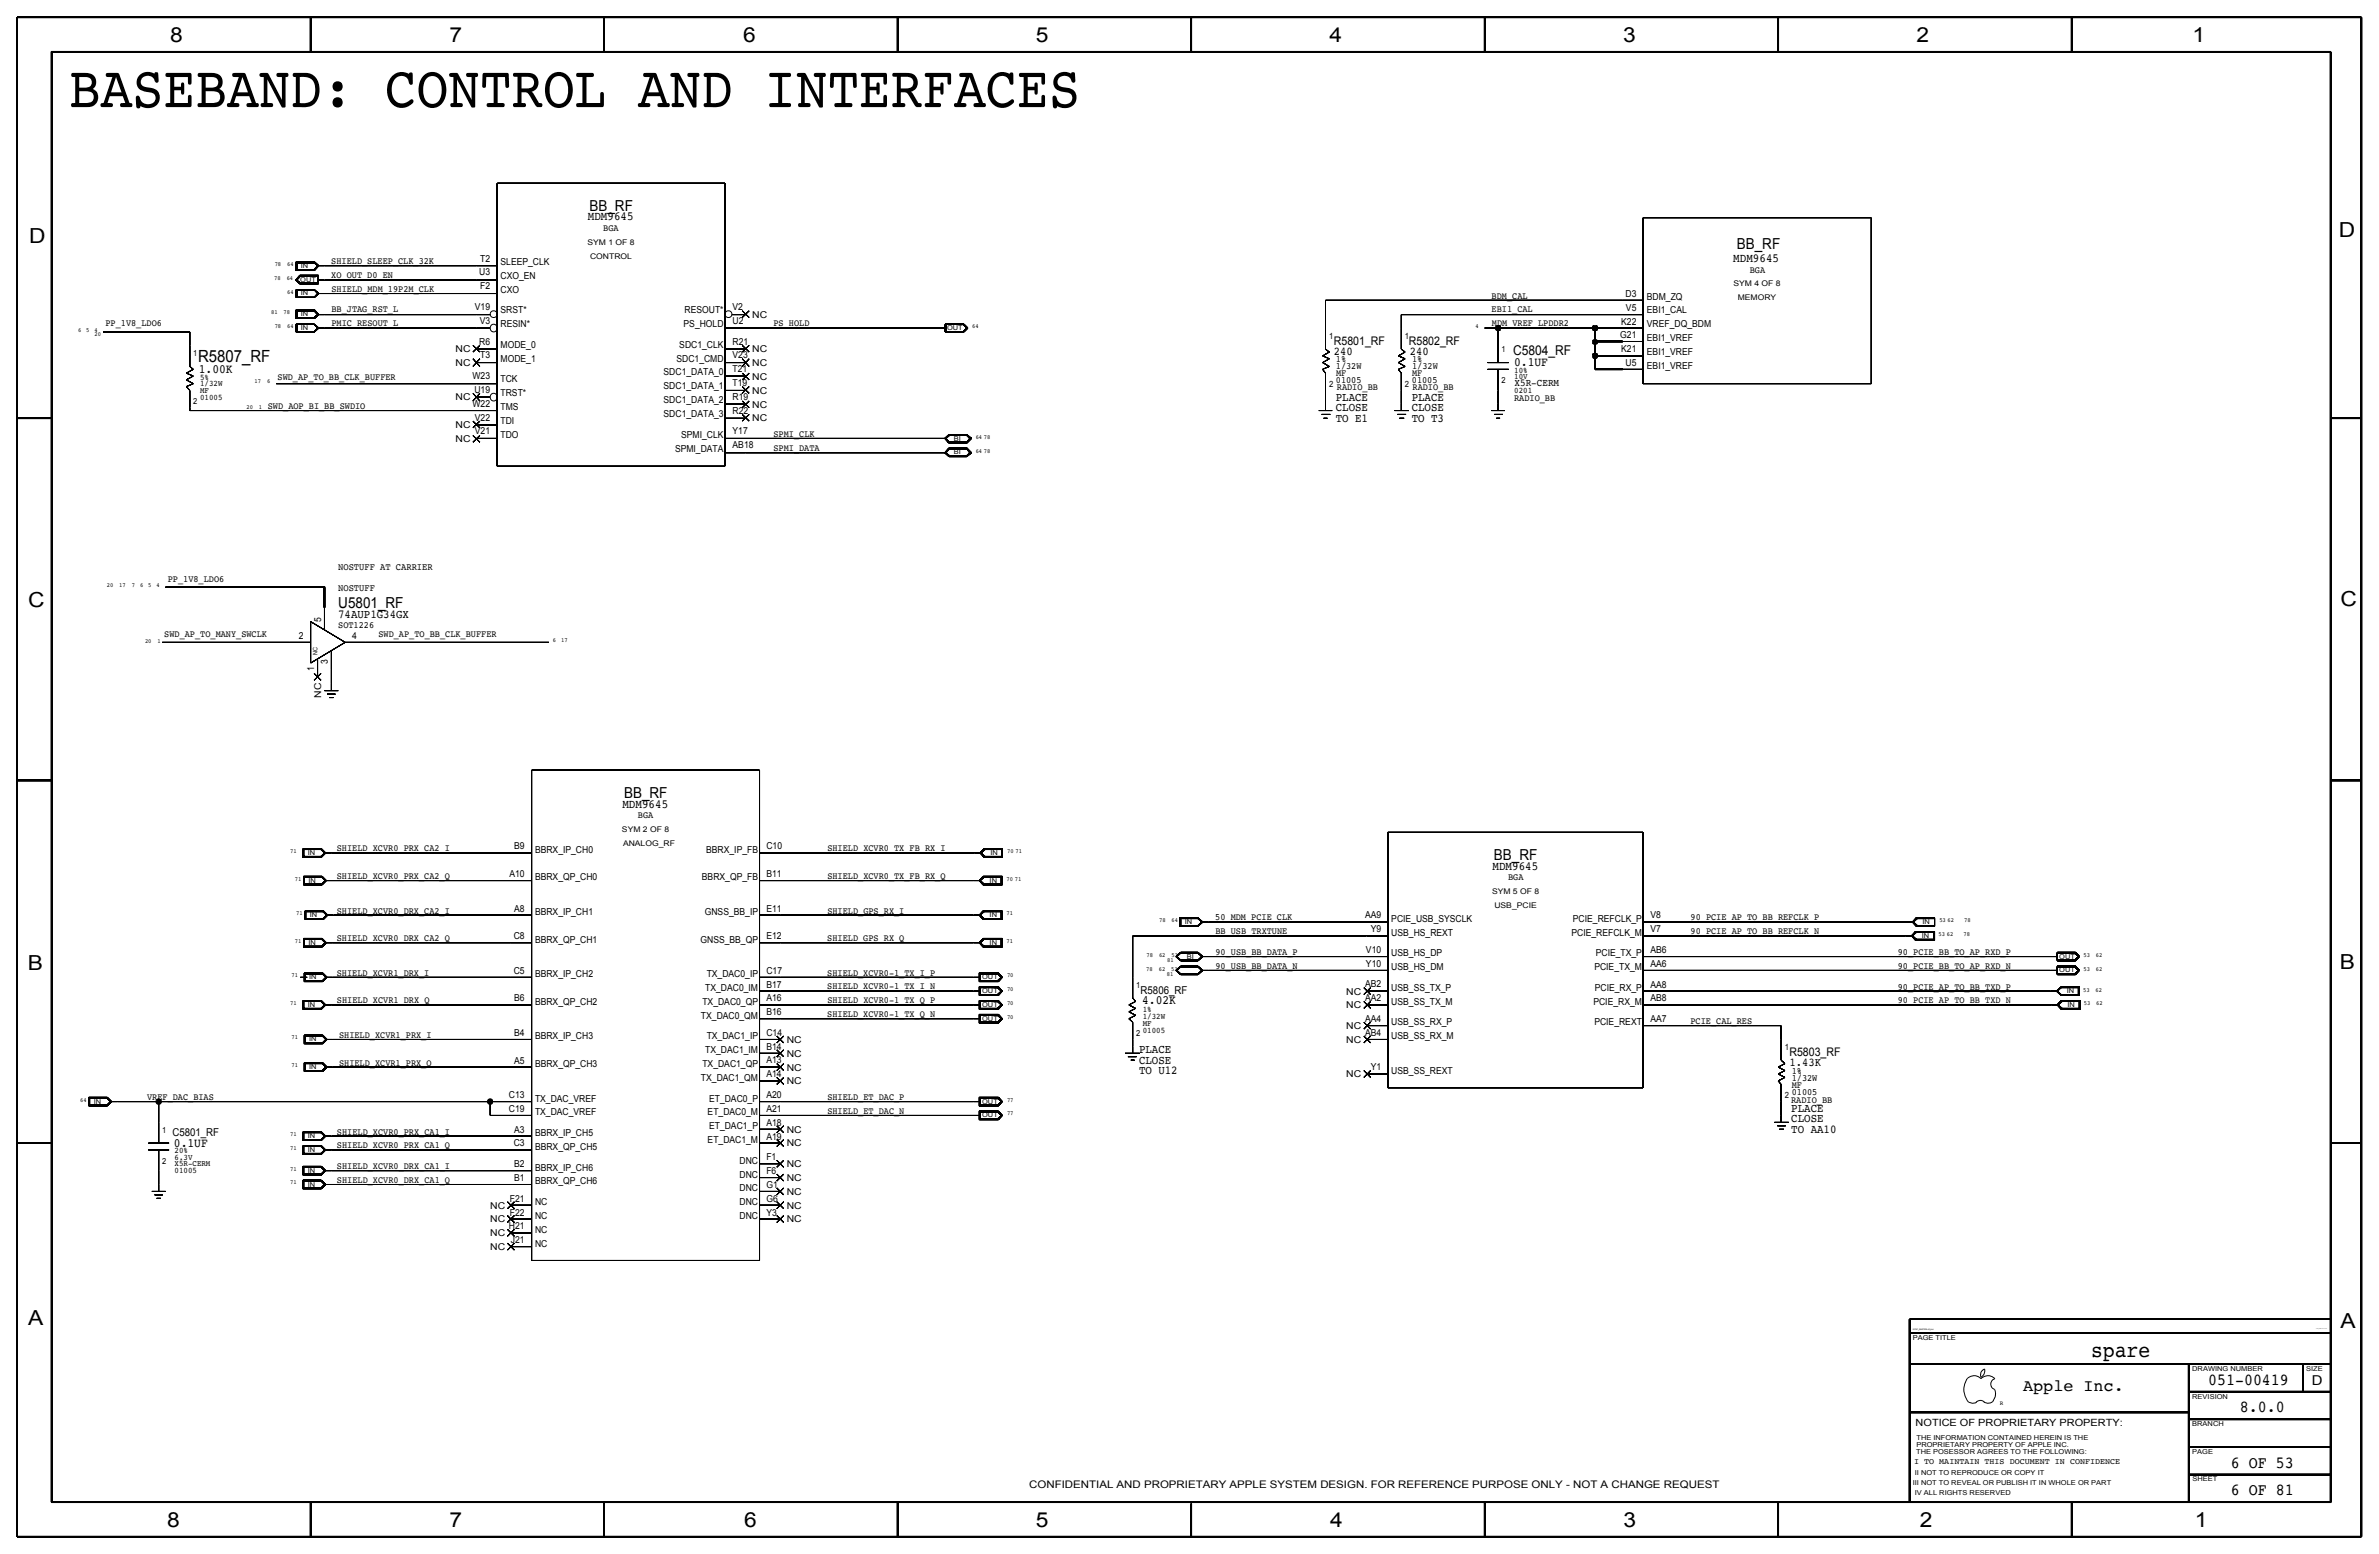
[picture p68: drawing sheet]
<svg xmlns="http://www.w3.org/2000/svg" width="875mm" height="572mm" viewBox="0 0 875 572" stroke-linecap="round" stroke-linejoin="round" font-family="sans-serif">
<defs><g id="words">
<text font-size="21.7" x="25.3" y="39.4">BASEBAND: CONTROL AND INTERFACES</text>
<text font-size="8.1" x="769.2" y="499.1">spare</text>
<g font-size="7.6">
<text x="62.5" y="15.5">8</text>
<text x="165.4" y="15.5">7</text>
<text x="273.3" y="15.5">6</text>
<text x="381" y="15.5">5</text>
<text x="489" y="15.5">4</text>
<text x="597" y="15.5">3</text>
<text x="704.9" y="15.5">2</text>
<text x="806.5" y="15.5">1</text>
<text x="10.7" y="89.5">D</text>
<text x="860.3" y="87.2">D</text>
<text x="10.4" y="223.3">C</text>
<text x="860.8" y="222.8">C</text>
<text x="10.2" y="356.7">B</text>
<text x="860.6" y="356.4">B</text>
<text x="10.4" y="487.5">A</text>
<text x="860.8" y="488.2">A</text>
<text x="61.5" y="561.7">8</text>
<text x="165.4" y="561.7">7</text>
<text x="273.8" y="561.6">6</text>
<text x="381" y="561.7">5</text>
<text x="489.2" y="561.7">4</text>
<text x="597.1" y="561.6">3</text>
<text x="706.2" y="561.7">2</text>
<text x="807.3" y="561.7">1</text>
</g>
<g font-size="6.2">
<text x="72.9" y="133">R5807_RF</text>
<text x="812.2" y="509.3">051-00419</text>
<text x="744.2" y="511.5">Apple Inc.</text>
<text x="823.9" y="519.4">8.0.0</text>
<text x="820.6" y="539.7">6 OF 53</text>
<text x="820.6" y="549.9">6 OF 81</text>
</g>
<g font-size="5.6">
<text x="216.8" y="77.5">BB_RF</text>
<text x="638.8" y="91.4">BB_RF</text>
<text x="124.4" y="223.5">U5801_RF</text>
<text x="229.5" y="293.4">BB_RF</text>
<text x="549.5" y="316.3">BB_RF</text>
</g>
<g font-size="5">
<text x="556.5" y="130.7">C5804_RF</text>
<text x="850.3" y="509.3">D</text>
</g>
<g font-size="4.7">
<text x="73.1" y="137">1.00K</text>
<text x="556.9" y="134.7">0.1UF</text>
<text x="420.1" y="369.4">4.02K</text>
<text x="64" y="421.7">0.1UF</text>
</g>
<g font-size="4.5">
<text x="216.2" y="81">MDM9645</text>
<text x="637.5" y="96.4">MDM9645</text>
<text x="228.9" y="297.1">MDM9645</text>
<text x="549" y="320">MDM9645</text>
</g>
<g font-size="4.4">
<text x="490.6" y="126.7">R5801_RF</text>
<text x="490.6" y="130.7">240</text>
<text x="518.2" y="126.7">R5802_RF</text>
<text x="518.6" y="130.7">240</text>
<text x="491.3" y="147.4">PLACE</text>
<text x="519.2" y="147.4">PLACE</text>
<text x="491.3" y="151.2">CLOSE</text>
<text x="491.3" y="155.1">TO E1</text>
<text x="519.2" y="151.2">CLOSE</text>
<text x="519.2" y="155.1">TO T3</text>
<text x="124.4" y="227.4">74AUP1G34GX</text>
<text x="418.9" y="387.4">PLACE</text>
<text x="658.2" y="388.4">R5803_RF</text>
<text x="418.9" y="391.2">CLOSE</text>
<text x="418.9" y="395">TO U12</text>
<text x="658.2" y="392.2">1.43K</text>
<text x="658.9" y="409">PLACE</text>
<text x="658.9" y="412.8">CLOSE</text>
<text x="658.9" y="416.6">TO AA10</text>
</g>
<g font-size="4">
<text x="419.5" y="365.4">R5806_RF</text>
<text x="63.4" y="417.8">C5801_RF</text>
</g>
<g font-size="3.8">
<text x="557.1" y="142">X5R-CERM</text>
<text x="378.5" y="547.4">CONFIDENTIAL AND PROPRIETARY APPLE SYSTEM DESIGN. FOR REFERENCE PURPOSE ONLY - NOT A CHANGE REQUEST</text>
</g>
<text font-size="3.7" x="704.6" y="524.5">NOTICE OF PROPRIETARY PROPERTY:</text>
<g font-size="3.6">
<text x="124.4" y="209.5">NOSTUFF AT CARRIER</text>
<text x="124.4" y="217.2">NOSTUFF</text>
</g>
<g font-size="3.5">
<text x="221.9" y="85.1">BGA</text>
<text x="121.9" y="97.1">SHIELD_SLEEP_CLK_32K</text>
<text x="176.3" y="101.3">U3</text>
<text x="176.6" y="96.2">T2</text>
<text x="184.1" y="97.4">SLEEP_CLK</text>
<text x="643.6" y="100.3">BGA</text>
<text x="121.9" y="102.2">XO_OUT_D0_EN</text>
<text x="121.9" y="107.3">SHIELD_MDM_19P2M_CLK</text>
<text x="176.6" y="106.4">F2</text>
<text x="184.1" y="102.5">CXO_EN</text>
<text x="184.1" y="107.6">CXO</text>
<text x="174.7" y="114">V19</text>
<text x="269.5" y="114">V2</text>
<text x="548.6" y="109.8">BDM_CAL</text>
<text x="597.9" y="109.2">D3</text>
<text x="605.8" y="110.2">BDM_ZQ</text>
<text x="38.8" y="120">PP_1V8_LDO6</text>
<text x="121.9" y="120">PMIC_RESOUT_L</text>
<text x="121.9" y="114.9">BB_JTAG_RST_L</text>
<text x="176.4" y="119.1">V3</text>
<text x="184.1" y="115.2">SRST*</text>
<text x="251.8" y="115.2">RESOUT*</text>
<text x="269.5" y="119.1">U2</text>
<text x="276.7" y="117">NC</text>
<text x="284.5" y="120">PS_HOLD</text>
<text x="548.6" y="114.9">EBI1_CAL</text>
<text x="548.7" y="120">MDM_VREF_LPDDR2</text>
<text x="596.3" y="119.4">K22</text>
<text x="598.1" y="114.3">V5</text>
<text x="605.8" y="115.3">EBI1_CAL</text>
<text x="184.1" y="120.3">RESIN*</text>
<text x="251.4" y="120.3">PS_HOLD</text>
<text x="596" y="124.5">G21</text>
<text x="605.8" y="120.4">VREF_DQ_BDM</text>
<text x="605.8" y="125.4">EBI1_VREF</text>
<text x="167.6" y="129.5">NC</text>
<text x="176.3" y="126.7">R6</text>
<text x="176.6" y="131.8">T3</text>
<text x="184.1" y="127.9">MODE_0</text>
<text x="249.9" y="127.9">SDC1_CLK</text>
<text x="269.5" y="131.8">V23</text>
<text x="269.5" y="126.7">R21</text>
<text x="276.7" y="129.5">NC</text>
<text x="596.3" y="129.6">K21</text>
<text x="605.8" y="130.5">EBI1_VREF</text>
<text x="167.6" y="134.7">NC</text>
<text x="184.1" y="133">MODE_1</text>
<text x="248.8" y="133">SDC1_CMD</text>
<text x="269.5" y="136.9">T21</text>
<text x="276.7" y="134.7">NC</text>
<text x="491.4" y="135.7">1/32W</text>
<text x="491.4" y="133.1">1%</text>
<text x="519.4" y="133.2">1%</text>
<text x="519.4" y="135.7">1/32W</text>
<text x="597.9" y="134.6">U5</text>
<text x="605.8" y="135.6">EBI1_VREF</text>
<text x="102.1" y="139.7">SWD_AP_TO_BB_CLK_BUFFER</text>
<text x="173.8" y="139.4">W23</text>
<text x="184.1" y="140.6">TCK</text>
<text x="244.1" y="138.1">SDC1_DATA_0</text>
<text x="244.1" y="143.2">SDC1_DATA_1</text>
<text x="269.5" y="141.9">T19</text>
<text x="276.7" y="139.6">NC</text>
<text x="491.4" y="140.7">01005</text>
<text x="491.5" y="138.3">MF</text>
<text x="491.7" y="143.4">RADIO_BB</text>
<text x="519.3" y="140.8">01005</text>
<text x="519.4" y="138.3">MF</text>
<text x="519.6" y="143.4">RADIO_BB</text>
<text x="167.6" y="147.2">NC</text>
<text x="173.8" y="149.6">W22</text>
<text x="174.5" y="144.5">U19</text>
<text x="184.1" y="145.7">TRST*</text>
<text x="244.1" y="148.3">SDC1_DATA_2</text>
<text x="269.5" y="147">R19</text>
<text x="276.7" y="144.8">NC</text>
<text x="276.7" y="150">NC</text>
<text x="556.9" y="147.3">RADIO_BB</text>
<text x="98.5" y="150.5">SWD_AOP_BI_BB_SWDIO</text>
<text x="174.7" y="154.7">V22</text>
<text x="184.1" y="155.9">TDI</text>
<text x="184.1" y="150.8">TMS</text>
<text x="244.1" y="153.3">SDC1_DATA_3</text>
<text x="269.5" y="152.1">R22</text>
<text x="276.7" y="154.9">NC</text>
<text x="167.6" y="157.3">NC</text>
<text x="174.7" y="159.7">V21</text>
<text x="184.1" y="161">TDO</text>
<text x="250.6" y="161">SPMI_CLK</text>
<text x="269.5" y="159.7">Y17</text>
<text x="284.5" y="160.6">SPMI_CLK</text>
<text x="167.6" y="162.5">NC</text>
<text x="248.3" y="166.1">SPMI_DATA</text>
<text x="269.5" y="164.8">AB18</text>
<text x="284.5" y="165.7">SPMI_DATA</text>
<text x="61.7" y="213.9">PP_1V8_LDO6</text>
<text x="118.1" y="228.6" transform="rotate(-90 118.1 228.6)">5</text>
<text x="124.4" y="231">SOT1226</text>
<text x="60.4" y="234.3">SWD_AP_TO_MANY_SWCLK</text>
<text x="110" y="234.8">2</text>
<text x="129.5" y="234.8">4</text>
<text x="139.2" y="234.3">SWD_AP_TO_BB_CLK_BUFFER</text>
<text x="120.6" y="244.3" transform="rotate(-90 120.6 244.3)">3</text>
<text x="115.6" y="246.9" transform="rotate(-90 115.6 246.9)">1</text>
<text x="118.1" y="256.6" transform="rotate(-90 118.1 256.6)">NC</text>
<text x="234.6" y="300.9">BGA</text>
<text x="123.9" y="313.1">SHIELD_XCVR0_PRX_CA2_I</text>
<text x="189.1" y="312.4">B9</text>
<text x="196.8" y="313.6">BBRX_IP_CH0</text>
<text x="259.8" y="313.6">BBRX_IP_FB</text>
<text x="281.9" y="312.4">C10</text>
<text x="304.3" y="313.1">SHIELD_XCVR0_TX_FB_RX_I</text>
<text x="123.9" y="323.3">SHIELD_XCVR0_PRX_CA2_Q</text>
<text x="187.4" y="322.5">A10</text>
<text x="196.8" y="323.8">BBRX_QP_CH0</text>
<text x="258.2" y="323.8">BBRX_QP_FB</text>
<text x="281.9" y="322.5">B11</text>
<text x="304.3" y="323.3">SHIELD_XCVR0_TX_FB_RX_Q</text>
<text x="554.7" y="323.8">BGA</text>
<text x="123.9" y="336">SHIELD_XCVR0_DRX_CA2_I</text>
<text x="189.1" y="335.2">A8</text>
<text x="281.9" y="335.2">E11</text>
<text x="304.3" y="336">SHIELD_GPS_RX_I</text>
<text x="196.8" y="336.5">BBRX_IP_CH1</text>
<text x="259.2" y="336.5">GNSS_BB_IP</text>
<text x="447" y="338.5">50_MDM_PCIE_CLK</text>
<text x="502.1" y="337.8">AA9</text>
<text x="511.7" y="339">PCIE_USB_SYSCLK</text>
<text x="578.5" y="339">PCIE_REFCLK_P</text>
<text x="607.1" y="337.8">V8</text>
<text x="621.8" y="338.5">90_PCIE_AP_TO_BB_REFCLK_P</text>
<text x="123.9" y="346.1">SHIELD_XCVR0_DRX_CA2_Q</text>
<text x="189" y="345.4">C8</text>
<text x="196.8" y="346.7">BBRX_QP_CH1</text>
<text x="257.7" y="346.6">GNSS_BB_QP</text>
<text x="281.9" y="345.4">E12</text>
<text x="304.3" y="346.1">SHIELD_GPS_RX_Q</text>
<text x="447.1" y="343.6">BB_USB_TRXTUNE</text>
<text x="504.2" y="342.8">Y9</text>
<text x="511.7" y="344.1">USB_HS_REXT</text>
<text x="578" y="344.1">PCIE_REFCLK_M</text>
<text x="607.1" y="342.9">V7</text>
<text x="621.8" y="343.6">90_PCIE_AP_TO_BB_REFCLK_N</text>
<text x="447.1" y="351.2">90_USB_BB_DATA_P</text>
<text x="502.4" y="350.5">V10</text>
<text x="511.7" y="351.7">USB_HS_DP</text>
<text x="587" y="351.7">PCIE_TX_P</text>
<text x="607.1" y="350.5">AB6</text>
<text x="698" y="351.2">90_PCIE_BB_TO_AP_RXD_P</text>
<text x="123.9" y="358.8">SHIELD_XCVR1_DRX_I</text>
<text x="189" y="358.1">C5</text>
<text x="196.8" y="359.4">BBRX_IP_CH2</text>
<text x="259.9" y="359.4">TX_DAC0_IP</text>
<text x="281.9" y="358.1">C17</text>
<text x="304.3" y="358.8">SHIELD_XCVR0-1_TX_I_P</text>
<text x="447.1" y="356.3">90_USB_BB_DATA_N</text>
<text x="502.4" y="355.5">Y10</text>
<text x="511.7" y="356.8">USB_HS_DM</text>
<text x="586.4" y="356.8">PCIE_TX_M</text>
<text x="607.1" y="355.5">AA6</text>
<text x="698" y="356.3">90_PCIE_BB_TO_AP_RXD_N</text>
<text x="259.4" y="364.5">TX_DAC0_IM</text>
<text x="281.9" y="363.2">B17</text>
<text x="304.3" y="363.9">SHIELD_XCVR0-1_TX_I_N</text>
<text x="495.1" y="365.8">NC</text>
<text x="502.1" y="363.2">AB2</text>
<text x="511.7" y="364.4">USB_SS_TX_P</text>
<text x="586.6" y="364.4">PCIE_RX_P</text>
<text x="607.1" y="363.2">AA8</text>
<text x="698" y="363.9">90_PCIE_AP_TO_BB_TXD_P</text>
<text x="124" y="369">SHIELD_XCVR1_DRX_Q</text>
<text x="189.1" y="368.3">B6</text>
<text x="196.8" y="369.5">BBRX_QP_CH2</text>
<text x="258.4" y="369.5">TX_DAC0_QP</text>
<text x="281.9" y="368.2">A16</text>
<text x="304.3" y="369">SHIELD_XCVR0-1_TX_Q_P</text>
<text x="495.1" y="370.8">NC</text>
<text x="502.1" y="368.2">AA2</text>
<text x="511.7" y="369.5">USB_SS_TX_M</text>
<text x="586.1" y="369.5">PCIE_RX_M</text>
<text x="607.1" y="368.3">AB8</text>
<text x="698" y="369">90_PCIE_AP_TO_BB_TXD_N</text>
<text x="257.8" y="374.6">TX_DAC0_QM</text>
<text x="281.9" y="373.3">B16</text>
<text x="304.3" y="374.1">SHIELD_XCVR0-1_TX_Q_N</text>
<text x="502.1" y="375.9">AA4</text>
<text x="511.7" y="377.1">USB_SS_RX_P</text>
<text x="586.4" y="377.1">PCIE_REXT</text>
<text x="607.1" y="375.9">AA7</text>
<text x="621.8" y="376.6">PCIE_CAL_RES</text>
<text x="124.7" y="381.7">SHIELD_XCVR1_PRX_I</text>
<text x="189.1" y="381">B4</text>
<text x="196.8" y="382.2">BBRX_IP_CH3</text>
<text x="259.9" y="382.2">TX_DAC1_IP</text>
<text x="281.9" y="380.9">C14</text>
<text x="289.4" y="383.5">NC</text>
<text x="495.1" y="383.5">NC</text>
<text x="495.1" y="378.4">NC</text>
<text x="502.1" y="380.9">AB4</text>
<text x="511.7" y="382.2">USB_SS_RX_M</text>
<text x="259.4" y="387.3">TX_DAC1_IM</text>
<text x="281.9" y="386">B14</text>
<text x="289.4" y="388.6">NC</text>
<text x="124.7" y="391.8">SHIELD_XCVR1_PRX_Q</text>
<text x="189.1" y="391.1">A5</text>
<text x="196.8" y="392.4">BBRX_QP_CH3</text>
<text x="258.4" y="392.4">TX_DAC1_QP</text>
<text x="281.9" y="391.1">A13</text>
<text x="289.4" y="393.7">NC</text>
<text x="504.2" y="393.4">Y1</text>
<text x="511.7" y="394.9">USB_SS_REXT</text>
<text x="659" y="394.9">1%</text>
<text x="257.8" y="397.5">TX_DAC1_QM</text>
<text x="281.9" y="396.2">A14</text>
<text x="289.4" y="398.8">NC</text>
<text x="495.1" y="396.2">NC</text>
<text x="659" y="397.4">1/32W</text>
<text x="659" y="400">MF</text>
<text x="54.1" y="404.6">VREF_DAC_BIAS</text>
<text x="187.2" y="403.8">C13</text>
<text x="196.8" y="405.1">TX_DAC_VREF</text>
<text x="260.8" y="405.1">ET_DAC0_P</text>
<text x="281.9" y="403.8">A20</text>
<text x="304.3" y="404.6">SHIELD_ET_DAC_P</text>
<text x="658.8" y="405.6">RADIO_BB</text>
<text x="659" y="402.5">01005</text>
<text x="187.2" y="408.9">C19</text>
<text x="196.8" y="410.2">TX_DAC_VREF</text>
<text x="260.3" y="410.2">ET_DAC0_M</text>
<text x="281.9" y="414">A18</text>
<text x="281.9" y="408.9">A21</text>
<text x="304.3" y="409.6">SHIELD_ET_DAC_N</text>
<text x="124" y="417.3">SHIELD_XCVR0_PRX_CA1_I</text>
<text x="189.1" y="416.5">A3</text>
<text x="196.8" y="417.8">BBRX_IP_CH5</text>
<text x="260.8" y="415.3">ET_DAC1_P</text>
<text x="281.9" y="419.1">A19</text>
<text x="289.4" y="416.6">NC</text>
<text x="124" y="422.3">SHIELD_XCVR0_PRX_CA1_Q</text>
<text x="189" y="421.6">C3</text>
<text x="196.8" y="422.9">BBRX_QP_CH5</text>
<text x="260.3" y="420.3">ET_DAC1_M</text>
<text x="289.4" y="421.6">NC</text>
<text x="124" y="430">SHIELD_XCVR0_DRX_CA1_I</text>
<text x="189.1" y="429.2">B2</text>
<text x="196.8" y="430.5">BBRX_IP_CH6</text>
<text x="272" y="428">DNC</text>
<text x="281.9" y="431.8">F6</text>
<text x="281.9" y="426.7">F1</text>
<text x="289.4" y="429.2">NC</text>
<text x="124" y="435">SHIELD_XCVR0_DRX_CA1_Q</text>
<text x="189.1" y="434.3">B1</text>
<text x="196.8" y="435.6">BBRX_QP_CH6</text>
<text x="272" y="433.1">DNC</text>
<text x="281.9" y="436.9">G1</text>
<text x="289.4" y="434.3">NC</text>
<text x="187.6" y="441.9">F21</text>
<text x="196.8" y="443.2">NC</text>
<text x="272" y="438.1">DNC</text>
<text x="272" y="443.2">DNC</text>
<text x="281.9" y="441.9">G6</text>
<text x="289.4" y="439.4">NC</text>
<text x="180.3" y="444.5">NC</text>
<text x="180.3" y="449.6">NC</text>
<text x="187.6" y="447">F22</text>
<text x="196.8" y="448.3">NC</text>
<text x="272" y="448.3">DNC</text>
<text x="281.9" y="447">Y3</text>
<text x="289.4" y="444.5">NC</text>
<text x="289.4" y="449.6">NC</text>
<text x="180.3" y="454.6">NC</text>
<text x="187.2" y="452.1">H21</text>
<text x="196.8" y="453.4">NC</text>
<text x="180.3" y="459.7">NC</text>
<text x="187.9" y="457.2">J21</text>
<text x="196.8" y="458.5">NC</text>
</g>
<g font-size="3.2">
<text x="488.9" y="124.6">1</text>
<text x="516.8" y="124.6">1</text>
<text x="488.9" y="142.4">2</text>
<text x="516.8" y="142.4">2</text>
<text x="656.5" y="386.1">1</text>
<text x="656.5" y="403.9">2</text>
</g>
<g font-size="3.1">
<text x="71.1" y="130.8">1</text>
<text x="552.3" y="129.4">1</text>
<text x="557" y="137.2">10%</text>
<text x="73.6" y="139.6">5%</text>
<text x="73.6" y="142.1">1/32W</text>
<text x="552.3" y="140.9">2</text>
<text x="557" y="139.5">10V</text>
<text x="71.1" y="148.6">2</text>
<text x="73.6" y="144.6">MF</text>
<text x="73.6" y="147.2">01005</text>
<text x="557" y="144.6">0201</text>
<text x="417.9" y="363.2">1</text>
<text x="420.4" y="372.1">1%</text>
<text x="420.4" y="377.2">MF</text>
<text x="420.4" y="374.7">1/32W</text>
<text x="417.9" y="381">2</text>
<text x="420.4" y="379.7">01005</text>
<text x="59.6" y="416.5">1</text>
<text x="64.2" y="424.2">20%</text>
<text x="59.6" y="428">2</text>
<text x="64.2" y="429">X5R-CERM</text>
<text x="64.2" y="431.5">01005</text>
<text x="64.2" y="426.5">6.3V</text>
<text x="704.1" y="538.5">I TO MAINTAIN THIS DOCUMENT IN CONFIDENCE</text>
</g>
<g font-size="2.9">
<text x="216.1" y="90.1">SYM 1 OF 8</text>
<text x="217" y="95.2">CONTROL</text>
<text x="637.6" y="105.3">SYM 4 OF 8</text>
<text x="639.2" y="110.4">MEMORY</text>
<text x="228.8" y="306.1">SYM 2 OF 8</text>
<text x="229.2" y="311.1">ANALOG_RF</text>
<text x="548.8" y="328.9">SYM 5 OF 8</text>
<text x="549.7" y="334">USB_PCIE</text>
</g>
<g font-size="2.5">
<text x="110.7" y="98.6">IN</text>
<text x="110.4" y="103.6">OUT</text>
<text x="110.7" y="108.6">IN</text>
<text x="110.7" y="116.4">IN</text>
<text x="110.7" y="121.4">IN</text>
<text x="348.3" y="121.4">OUT</text>
<text x="350.8" y="162.1">BI</text>
<text x="350.8" y="167.1">BI</text>
<text x="113.2" y="314.6">IN</text>
<text x="364.3" y="314.6">IN</text>
<text x="113.5" y="324.6">IN</text>
<text x="364" y="324.6">IN</text>
<text x="114" y="337.3">IN</text>
<text x="364" y="337.3">IN</text>
<text x="435.7" y="339.9">IN</text>
<text x="707.1" y="339.9">IN</text>
<text x="113.5" y="347.5">IN</text>
<text x="364" y="347.5">IN</text>
<text x="706.8" y="344.9">IN</text>
<text x="436.6" y="352.5">BI</text>
<text x="757.4" y="352.5">OUT</text>
<text x="757.4" y="357.6">OUT</text>
<text x="113.7" y="360.2">IN</text>
<text x="361.2" y="360.2">OUT</text>
<text x="361.2" y="365.2">OUT</text>
<text x="760.2" y="365.2">IN</text>
<text x="113.2" y="370.3">IN</text>
<text x="361.2" y="370.3">OUT</text>
<text x="760.4" y="370.3">IN</text>
<text x="361.2" y="375.4">OUT</text>
<text x="113.7" y="383">IN</text>
<text x="113.7" y="393.2">IN</text>
<text x="34.5" y="405.9">IN</text>
<text x="361.2" y="405.9">OUT</text>
<text x="361.2" y="411">OUT</text>
<text x="113.2" y="418.6">IN</text>
<text x="113.2" y="423.7">IN</text>
<text x="113.2" y="431.3">IN</text>
<text x="113.2" y="436.4">IN</text>
<text x="703.5" y="492.8">PAGE TITLE</text>
<text x="806.3" y="504.2">DRAWING NUMBER</text>
<text x="848.2" y="504.2">SIZE</text>
<text x="806.3" y="514.4">REVISION</text>
<text x="806.3" y="524.5">BRANCH</text>
<text x="704.9" y="532.1">PROPRIETARY PROPERTY OF APPLE INC.</text>
<text x="704.9" y="529.6">THE INFORMATION CONTAINED HEREIN IS THE</text>
<text x="704.8" y="534.7">THE POSESSOR AGREES TO THE FOLLOWING:</text>
<text x="806.3" y="534.7">PAGE</text>
<text x="704.3" y="542.3">II NOT TO REPRODUCE OR COPY IT</text>
<text x="806.4" y="544.8">SHEET</text>
<text x="703.5" y="546.1">III NOT TO REVEAL OR PUBLISH IT IN WHOLE OR PART</text>
<text x="704.3" y="549.9">IV ALL RIGHTS RESERVED</text>
</g>
<g font-size="2.3">
<text x="101" y="97.8">78</text>
<text x="105.6" y="97.8">64</text>
<text x="100.9" y="102.9">78</text>
<text x="105.5" y="102.9">64</text>
<text x="105.6" y="108">64</text>
<text x="99.8" y="115.5">81</text>
<text x="104.3" y="115.5">78</text>
<text x="28.7" y="121.9">6</text>
<text x="31.8" y="121.9">5</text>
<text x="34.8" y="123.8">20</text>
<text x="34.8" y="121.9">4</text>
<text x="101" y="120.7">78</text>
<text x="105.6" y="120.7">64</text>
<text x="357.6" y="120.7">64</text>
<text x="542.7" y="120.7">4</text>
<text x="93.7" y="141">17</text>
<text x="98.2" y="141">6</text>
<text x="90.7" y="150.6">20</text>
<text x="95.2" y="150.6">1</text>
<text x="358.9" y="161.3">64 78</text>
<text x="358.9" y="166.4">64 78</text>
<text x="39.3" y="215.9">20</text>
<text x="43.9" y="215.9">17</text>
<text x="48.5" y="215.9">7</text>
<text x="51.5" y="215.9">6</text>
<text x="54.6" y="215.9">5</text>
<text x="57.6" y="215.9">4</text>
<text x="53.3" y="236.3">20</text>
<text x="57.9" y="236.3">1</text>
<text x="203.3" y="236.2">6</text>
<text x="206.4" y="236.2">17</text>
<text x="116.8" y="240.8" transform="rotate(-90 116.8 240.8)">NC</text>
<text x="106.7" y="313.7">71</text>
<text x="370.5" y="313.7">70 71</text>
<text x="108.5" y="323.8">71</text>
<text x="370.3" y="323.8">70 71</text>
<text x="109" y="336.5">71</text>
<text x="370.3" y="336.5">71</text>
<text x="426.4" y="339.1">78</text>
<text x="430.9" y="339.1">64</text>
<text x="713.3" y="339.1">53 62</text>
<text x="722.5" y="339.1">78</text>
<text x="108.5" y="346.7">71</text>
<text x="370.3" y="346.7">71</text>
<text x="713.1" y="344.2">53 62</text>
<text x="722.2" y="344.2">78</text>
<text x="421.7" y="351.8">78</text>
<text x="426.3" y="351.8">62</text>
<text x="429.3" y="353.6">81</text>
<text x="430.9" y="351.8">53</text>
<text x="766.4" y="352">53</text>
<text x="770.9" y="352">62</text>
<text x="107.2" y="359.4">71</text>
<text x="370.4" y="359.4">70</text>
<text x="421.6" y="357">78</text>
<text x="426.2" y="357">62</text>
<text x="429.2" y="358.9">81</text>
<text x="430.8" y="357">53</text>
<text x="766.4" y="357">53</text>
<text x="770.9" y="357">62</text>
<text x="370.4" y="364.5">70</text>
<text x="766.2" y="364.7">53</text>
<text x="770.8" y="364.7">62</text>
<text x="106.7" y="369.6">71</text>
<text x="370.4" y="369.6">70</text>
<text x="766.5" y="369.7">53</text>
<text x="771" y="369.7">62</text>
<text x="370.4" y="374.6">70</text>
<text x="107.2" y="382.3">71</text>
<text x="107.2" y="392.4">71</text>
<text x="29.5" y="405.1">64</text>
<text x="370.4" y="405.1">77</text>
<text x="370.4" y="410.2">77</text>
<text x="106.7" y="417.8">71</text>
<text x="106.7" y="422.9">71</text>
<text x="106.7" y="430.5">71</text>
<text x="106.7" y="435.6">71</text>
</g>
<text font-size="2.2" x="735.5" y="516.8">R</text>
<text font-size=".9" x="703.5" y="489">SYNC_MASTER=Sync</text>
<text font-size=".4" x="851.9" y="488.9">SYNC_DATE=05/17/2016</text>
</g></defs>
<g fill="none" stroke="#000" stroke-width=".37">
<path d="M182.8 67.4v104.1v-104.1h83.9h-83.9h83.9v104.1v-104.1v104.1h-83.9h83.9h-83.9zM108.9 96.3v3.2v-3.2h6.8h-6.8h6.8l1.6 1.4-1.6-1.4 1.6 1.4-1.6 1.8 1.6-1.8-1.6 1.8h-6.8h6.8h-6.8zM109 96.3v2.8v-2.8h6.6h-6.6h6.6l1.5 1.4-1.5-1.4 1.5 1.4-1.5 1.4 1.5-1.4-1.5 1.4h-6.6h6.6h-6.6zM109.1 96.3v2.8v-2.8h6.5h-6.5h6.5l1.3 1.4-1.3-1.4 1.3 1.4-1.3 1.4 1.3-1.4-1.3 1.4h-6.5h6.5h-6.5zM116.8 97.7l-1.3 1.4 1.3-1.4-1.3 1.4h-6.3h6.3h-6.3v-2.4v2.4v-2.4h6.3h-6.3h6.3l1.3 1-1.3-1 1.3 1h66M604.3 80.1h84v61v-61v61h-84h84h-84v-61v61v-61h84zM108.9 113.9v3.2v-3.2h6.8h-6.8h6.8l1.6 1.8-1.6-1.8 1.6 1.8-1.6 1.4 1.6-1.4-1.6 1.4h-6.8h6.8h-6.8zM108.9 106.5v2.9v-2.9h6.8h-6.8h6.8l1.6 1.5-1.6-1.5 1.6 1.5-1.6 1.4 1.6-1.4-1.6 1.4h-6.8h6.8h-6.8zM108.9 119.2v2.9v-2.9h6.8h-6.8h6.8l1.6 1.5-1.6-1.5 1.6 1.5-1.6 1.4 1.6-1.4-1.6 1.4h-6.8h6.8h-6.8zM109 113.9v3.2v-3.2h6.6h-6.6h6.6l1.5 1.8-1.5-1.8 1.5 1.8-1.5 1.4 1.5-1.4-1.5 1.4h-6.6h6.6h-6.6zM109 106.5v2.9v-2.9h6.6h-6.6h6.6l1.5 1.5-1.5-1.5 1.5 1.5-1.5 1.4 1.5-1.4-1.5 1.4h-6.6h6.6h-6.6zM109 119.2v2.9v-2.9h6.6h-6.6h6.6l1.5 1.5-1.5-1.5 1.5 1.5-1.5 1.4 1.5-1.4-1.5 1.4h-6.6h6.6h-6.6z"/>
<path d="M109.1 114.3v2.5v-2.5h6.5h-6.5h6.5l1.3 1.4-1.3-1.4 1.3 1.4-1.3 1.1 1.3-1.1-1.3 1.1h-6.5h6.5h-6.5zM109.1 106.5v2.9v-2.9h6.5h-6.5h6.5l1.3 1.5-1.3-1.5 1.3 1.5-1.3 1.4 1.3-1.4-1.3 1.4h-6.5h6.5h-6.5zM109.1 119.2v2.9v-2.9h6.5h-6.5h6.5l1.3 1.5-1.3-1.5 1.3 1.5-1.3 1.4 1.3-1.4-1.3 1.4h-6.5h6.5h-6.5zM110.3 101.2l-1.6 1.8 1.6-1.8h6.8h-6.8h6.8v3.2v-3.2v3.2h-6.8h6.8h-6.8l-1.6-1.4 1.6 1.4-1.6-1.4zM110.3 101.2l-1.4 1.8 1.4-1.8h6.7h-6.7h6.7v3.2v-3.2v3.2h-6.7h6.7h-6.7l-1.4-1.4 1.4 1.4-1.4-1.4zM110.4 101.6l-1.4 1.4 1.4-1.4h6.5h-6.5h6.5v2.5v-2.5v2.5h-6.5h6.5h-6.5l-1.4-1.1 1.4 1.1-1.4-1.1zM110.5 101.6l-1.3 1.4 1.3-1.4h6.3h-6.3h6.3v2.5v-2.5v2.5h-6.3h6.3h-6.3l-1.3-1.1 1.3 1.1-1.3-1.1zM116.8 115.7l-1.3 1.1 1.3-1.1-1.3 1.1h-6.3h6.3h-6.3v-2.5v2.5v-2.5h6.3h-6.3h6.3l1.3 1.4-1.3-1.4 1.3 1.4h63.5M116.8 108l-1.3 1.4 1.3-1.4-1.3 1.4h-6.3h6.3h-6.3v-2.9v2.9v-2.9h6.3h-6.3h6.3l1.3 1.5-1.3-1.5 1.3 1.5h66M116.8 103h66M269.2 115.7h5.1M273 114.3l2.6 2.5"/>
<path d="M275.6 114.3l-2.6 2.5M347.6 119.2v2.9v-2.9h6.9h-6.9h6.9l1.5 1.5-1.5-1.5 1.5 1.5-1.5 1.4 1.5-1.4-1.5 1.4h-6.8h6.8h-6.8v-2.9v2.9v-2.9h6.8h-6.8h6.8l1.5 1.5-1.5-1.5 1.5 1.5-1.5 1.4 1.5-1.4-1.5 1.4h-6.9h6.9h-6.9zM347.8 119.2v2.9v-2.9h6.4h-6.4h6.4l1.4 1.5-1.4-1.5 1.4 1.5-1.4 1.4 1.4-1.4-1.4 1.4h-6.4h6.4h-6.4zM347.9 119.2v2.9v-2.9h6.3h-6.3h6.3l1.4 1.5-1.4-1.5 1.4 1.5-1.4 1.4 1.4-1.4-1.4 1.4h-6.3h6.3h-6.3zM604.3 110.4h-116.8h109.4h-109.4v18v-7.7v7.7l1.4 1.1-1.4-1.1 1.4 1.1-2.4 1.4 2.4-1.4-2.4 1.4 2.4 1-2.4-1 2.4 1-2.4 1.5 2.4-1.5-2.4 1.5 2.4 1.4-2.4-1.4 2.4 1.4-2.4 1 2.4-1-2.4 1 1 1.4-1-1.4 1 1.4v13.8M604.3 115.7h-88.9h81.5h-81.5v12.7v-7.7v7.7l1.4 1.1-1.4-1.1 1.4 1.1-2.5 1.4 2.5-1.4-2.5 1.4 2.5 1-2.5-1 2.5 1-2.5 1.5 2.5-1.5-2.5 1.5 2.5 1.4-2.5-1.4 2.5 1.4-2.5 1 2.5-1-2.5 1 1.1 1.4-1.1-1.4 1.1 1.4v13.8M69.8 122.1v12.7v-7.8v7.8l1.3 1-1.3-1 1.3 1-2.6 1.4 2.6-1.4-2.6 1.4 2.6 1.1-2.6-1.1 2.6 1.1-2.6 1.4 2.6-1.4-2.6 1.4 2.6 1.4-2.6-1.4 2.6 1.4-2.6 1.1 2.6-1.1-2.6 1.1 1.3 1.4-1.3-1.4 1.3 1.4v7.4v-1.1v1.1h113M116.8 120.7l-1.3 1.4 1.3-1.4-1.3 1.4h-6.3h6.3h-6.3v-2.9v2.9v-2.9h6.3h-6.3h6.3l1.3 1.5-1.3-1.5 1.3 1.5h63.5M174 127l2.5 2.5M174 131.9l2.5 2.9M175.2 128.4h7.6M175.2 133.4h7.6"/>
<path d="M176.5 127l-2.5 2.5M176.5 131.9l-2.5 2.9M266.7 120.7h81.2M266.7 138.3h7.6M266.7 133.4h7.6M266.7 128.4h7.6M273 131.9l2.6 2.9M273 127l2.6 2.5M273 137.2l2.6 2.5M275.6 131.9l-2.6 2.9M275.6 127l-2.6 2.5M275.6 137.2l-2.6 2.5"/>
<path d="M547.2 133.4h7.7M547.2 135.8h7.7M551 135.8v15.2M551 125.6v7.8M596.9 120.7h7.4M596.9 130.9h7.4M596.9 125.6h7.4M596.9 135.8h7.4M101.6 141.1h81.2M174 154.9l2.5 2.4M174 144.6l2.5 2.9M175.2 146.1h5.1"/>
<path d="M175.2 156.3h7.6M176.5 154.9l-2.5 2.4M176.5 144.6l-2.5 2.9M266.7 153.8h7.6M266.7 148.5h7.6M266.7 143.6h7.6M273 142.2l2.6 2.4M273 147.5l2.6 2.4M273 152.4l2.6 2.5M275.6 142.2l-2.6 2.4M275.6 147.5l-2.6 2.4M275.6 152.4l-2.6 2.5"/>
<path d="M349.1 159.8l-1.5 1.4 1.5-1.4-1.5 1.4 1.5 1.4M349.1 159.8h6.5M349.1 159.8l-1.3 1.4 1.3-1.4-1.3 1.4 1.3 1.4M355.6 159.8l1.4 1.4-1.4-1.4 1.4 1.4-1.4 1.4M485.1 151h4.9M486.1 152.4h3.2M486.8 153.8h1.4M512.9 151h5.3M514 152.4h3.2M514.7 153.8h1.8M548.6 151h4.9M549.6 152.4h3.2"/>
<path d="M550.3 153.8h1.4M174 160.2l2.5 2.4M175.2 161.2h7.6M176.5 160.2l-2.5 2.4M266.7 166.5h81.2M266.7 161.2h81.2M347.5 161.2l1.5 1.8-1.5-1.8 1.5-1.4-1.5 1.4 1.5-1.4h6.6h-6.6h6.6l1.8 1.4-1.8-1.4 1.8 1.4-1.8 1.8 1.8-1.8-1.8 1.8h-6.6h6.6h-6.6zM347.9 161.2l1.3-1-1.3 1 1.3-1h6.4h-6.4h6.4l1.1 1-1.1-1 1.1 1-1.1 1.4M347.9 161.2l1.3 1.4-1.3-1.4 1.3 1.4h6.4M347.9 166.5l1.3 1.1-1.3-1.1 1.3 1.1h6.4M349.1 162.6h6.5M355.6 165.1h-6.4h6.4h-6.4l-1.3 1.4"/>
<path d="M355.6 165.1h-6.5h6.5h-6.5l-1.3 1.4 1.3-1.4-1.3 1.4 1.3 1.1-1.3-1.1 1.3 1.1h6.5M355.6 164.7h-6.5h6.5h-6.5l-1.5 1.8 1.5-1.8-1.5 1.8 1.5 1.4-1.5-1.4 1.5 1.4h6.5M355.6 164.7h-6.6h6.6h-6.6l-1.5 1.8 1.5-1.8-1.5 1.8 1.5 1.4-1.5-1.4 1.5 1.4h6.6M355.6 164.7l1.8 1.8-1.8-1.8 1.8 1.8-1.8 1.4M355.6 164.7l1.4 1.8M355.6 165.1l1.4 1.4M355.6 165.1l1.1 1.4-1.1-1.4 1.1 1.4-1.1 1.1M357 166.5l-1.4 1.4M357 166.5l-1.4 1.1M59.7 236.2h54.6M114.3 228.6v15.2v-15.2l12.7 7.6-12.7-7.6 12.7 7.6-12.7 7.6 12.7-7.6-12.7 7.6zM119.3 223.5v8.1"/>
<path d="M121.9 239.5v14.5M127 236.2h74.9M115.5 247.7l2.6 2.5M116.8 242.6v6.3M118.1 247.7l-2.6 2.5M119.3 254h5.1M120.3 255.3h3.1M121.1 256.5h1.5M195.5 283.2v180.4v-180.4h83.9h-83.9h83.9v180.4v-180.4v180.4h-83.9h83.9h-83.9zM111.4 312.1v3.2v-3.2h6.8h-6.8h6.8l1.6 1.6-1.6-1.6 1.6 1.6-1.6 1.6 1.6-1.6-1.6 1.6h-6.8h6.8h-6.8zM111.5 312.2v3v-3h6.6h-6.6h6.6l1.5 1.5-1.5-1.5 1.5 1.5-1.5 1.5 1.5-1.5-1.5 1.5h-6.6h6.6h-6.6zM111.6 312.3v2.8v-2.8h6.5h-6.5h6.5l1.4 1.4-1.4-1.4 1.4 1.4-1.4 1.4 1.4-1.4-1.4 1.4h-6.5h6.5h-6.5z"/>
<path d="M119.3 313.7l-1.2 1.3 1.2-1.3-1.2 1.3h-6.4h6.4h-6.4v-2.6v2.6v-2.6h6.4h-6.4h6.4l1.2 1.3-1.2-1.3 1.2 1.3h76.2M279.4 313.7h81.5h-2.5h2.5l1.4-1.3-1.4 1.3 1.4-1.3h6.4h-6.4h6.4v2.6v-2.6v2.6h-6.4h6.4h-6.4l-1.4-1.3M361.9 312.3l-1 1.4 1-1.4h6.8h-6.8h6.8v2.8v-2.8v2.8h-6.8h6.8h-6.8l-1-1.4 1 1.4-1-1.4zM361.9 312.1l-1.4 1.6 1.4-1.6h6.8h-6.8h6.8v3.2v-3.2v3.2h-6.8h6.8h-6.8l-1.4-1.6 1.4 1.6-1.4-1.6 1.4-1.5-1.4 1.5 1.4-1.5h6.8h-6.8h6.8v3v-3v3h-6.8h6.8h-6.8l-1.4-1.5 1.4 1.5-1.4-1.5zM510.5 306.1v94v-94h93.8h-93.8h93.8v94v-94v94h-93.8h93.8h-93.8zM111.7 322.3v3.1v-3.1h6.8h-6.8h6.8l1.6 1.6-1.6-1.6 1.6 1.6-1.6 1.5 1.6-1.5-1.6 1.5h-6.8h6.8h-6.8zM111.8 322.4v2.9v-2.9h6.6h-6.6h6.6l1.5 1.5-1.5-1.5 1.5 1.5-1.5 1.4 1.5-1.4-1.5 1.4h-6.6h6.6h-6.6zM111.9 322.5v2.7v-2.7h6.5h-6.5h6.5l1.3 1.4-1.3-1.4 1.3 1.4-1.3 1.3 1.3-1.3-1.3 1.3h-6.5h6.5h-6.5zM112.2 335v3.1v-3.1h6.8h-6.8h6.8l1.5 1.6-1.5-1.6 1.5 1.6-1.5 1.5 1.5-1.5-1.5 1.5h-6.8h6.8h-6.8zM112.3 335.1v2.9v-2.9h6.6h-6.6h6.6l1.5 1.5-1.5-1.5 1.5 1.5-1.5 1.4 1.5-1.4-1.5 1.4h-6.6h6.6h-6.6zM112.4 335.2v2.7v-2.7h6.5h-6.5h6.5l1.3 1.4-1.3-1.4 1.3 1.4-1.3 1.3 1.3-1.3-1.3 1.3h-6.5h6.5h-6.5zM119.6 323.9l-1.3 1.2 1.3-1.2-1.3 1.2h-6.3h6.3h-6.3v-2.5v2.5v-2.5h6.3h-6.3h6.3l1.3 1.3-1.3-1.3 1.3 1.3h75.9"/>
<path d="M120.1 336.6l-1.3 1.2 1.3-1.2-1.3 1.2h-6.3h6.3h-6.3v-2.5v2.5v-2.5h6.3h-6.3h6.3l1.3 1.3-1.3-1.3 1.3 1.3h75.4M279.4 336.6h81.1h-2.4h2.4l1.4-1.3-1.4 1.3 1.4-1.3h6.4h-6.4h6.4v2.5v-2.5v2.5h-6.4h6.4h-6.4l-1.4-1.2M279.4 323.9h81.1h-2.4h2.4l1.4-1.3-1.4 1.3 1.4-1.3h6.4h-6.4h6.4v2.5v-2.5v2.5h-6.4h6.4h-6.4l-1.4-1.2M360.5 323.9l1.4-1.4-1.4 1.4 1.4-1.4h6.4h-6.4h6.4v2.7v-2.7v2.7h-6.4h6.4h-6.4zM360.5 336.6l1.4-1.4-1.4 1.4 1.4-1.4h6.4h-6.4h6.4v2.7v-2.7v2.7h-6.4h6.4h-6.4zM361.6 322.3l-1.4 1.6 1.4-1.6h7.1h-7.1h7.1v3.1v-3.1v3.1h-7.1h7.1h-7.1l-1.4-1.5 1.4 1.5-1.4-1.5 1.7-1.5-1.7 1.5 1.7-1.5h6.4h-6.4h6.4v2.9v-2.9v2.9h-6.4h6.4h-6.4l-1.7-1.4 1.7 1.4-1.7-1.4zM361.6 335l-1.4 1.6 1.4-1.6h7.1h-7.1h7.1v3.1v-3.1v3.1h-7.1h7.1h-7.1l-1.4-1.5 1.4 1.5-1.4-1.5 1.7-1.5-1.7 1.5 1.7-1.5h6.4h-6.4h6.4v2.9v-2.9v2.9h-6.4h6.4h-6.4l-1.7-1.4 1.7 1.4-1.7-1.4zM433.9 337.5v3.2v-3.2h6.7h-6.7h6.7l1.8 1.6-1.8-1.6 1.8 1.6-1.8 1.5 1.8-1.5-1.8 1.5h-6.7h6.7h-6.7v-3v3v-3h6.7h-6.7h6.7l1.8 1.5-1.8-1.5 1.8 1.5-1.8 1.6 1.8-1.6-1.8 1.6h-6.7h6.7h-6.7zM434.3 337.7v2.8v-2.8h6.3h-6.3h6.3l1.4 1.4-1.4-1.4 1.4 1.4-1.4 1.4 1.4-1.4-1.4 1.4h-6.3h6.3h-6.3zM442 339.1l-1.4 1.3 1.4-1.3-1.4 1.3h-6.3h6.3h-6.3v-2.6v2.6v-2.6h6.3h-6.3h6.3l1.4 1.3-1.4-1.3 1.4 1.3h68.5M604.3 339.1h99.5h-2.5h2.5l1.4-1.3-1.4 1.3 1.4-1.3h6.4h-6.4h6.4v2.6v-2.6v2.6h-6.4h6.4h-6.4l-1.4-1.3M704.8 337.7l-1 1.4 1-1.4h6.8h-6.8h6.8v2.8v-2.8v2.8h-6.8h6.8h-6.8l-1-1.4 1 1.4-1-1.4z"/>
<path d="M704.8 337.5l-1.4 1.6 1.4-1.6h6.8h-6.8h6.8v3.2v-3.2v3.2h-6.8h6.8h-6.8l-1.4-1.6 1.4 1.6-1.4-1.6 1.4-1.5-1.4 1.5 1.4-1.5h6.8h-6.8h6.8v3v-3v3h-6.8h6.8h-6.8l-1.4-1.5 1.4 1.5-1.4-1.5zM110.5 359.4h2.5M111.7 345.1v3.2v-3.2h6.8h-6.8h6.8l1.6 1.6-1.6-1.6 1.6 1.6-1.6 1.6 1.6-1.6-1.6 1.6h-6.8h6.8h-6.8zM111.8 345.2v3v-3h6.6h-6.6h6.6l1.5 1.5-1.5-1.5 1.5 1.5-1.5 1.5 1.5-1.5-1.5 1.5h-6.6h6.6h-6.6zM111.9 345.3v2.8v-2.8h6.5h-6.5h6.5l1.3 1.4-1.3-1.4 1.3 1.4-1.3 1.4 1.3-1.4-1.3 1.4h-6.5h6.5h-6.5zM111.9 357.8v3.2v-3.2h6.8h-6.8h6.8l1.6 1.6-1.6-1.6 1.6 1.6-1.6 1.6 1.6-1.6-1.6 1.6h-6.8h6.8h-6.8zM112 357.9v3v-3h6.7h-6.7h6.7l1.5 1.5-1.5-1.5 1.5 1.5-1.5 1.5 1.5-1.5-1.5 1.5h-6.7h6.7h-6.7zM112.1 358v2.8v-2.8h6.5h-6.5h6.5l1.4 1.4-1.4-1.4 1.4 1.4-1.4 1.4 1.4-1.4-1.4 1.4h-6.5h6.5h-6.5zM119.6 346.7l-1.3 1.3 1.3-1.3-1.3 1.3h-6.3h6.3h-6.3v-2.6v2.6v-2.6h6.3h-6.3h6.3l1.3 1.3-1.3-1.3 1.3 1.3h75.9M119.8 359.4l-1.2 1.3 1.2-1.3-1.2 1.3h-6.4h6.4h-6.4v-2.6v2.6v-2.6h6.4h-6.4h6.4l1.2 1.3-1.2-1.3 1.2 1.3h75.7M279.4 359.4h81.1M279.4 346.7h81.1h-2.4h2.4l1.4-1.3-1.4 1.3 1.4-1.3h6.4h-6.4h6.4v2.6v-2.6v2.6h-6.4h6.4h-6.4l-1.4-1.3"/>
<path d="M360.2 357.8v3.2v-3.2h7h-7h7l1.5 1.6-1.5-1.6 1.5 1.6-1.5 1.6 1.5-1.6-1.5 1.6h-7h7h-7zM360.5 346.7l1.4-1.4-1.4 1.4 1.4-1.4h6.4h-6.4h6.4v2.8v-2.8v2.8h-6.4h6.4h-6.4zM360.5 357.9v3v-3h6.7h-6.7h6.7l1.5 1.5-1.5-1.5 1.5 1.5-1.5 1.5 1.5-1.5-1.5 1.5h-6.7h6.7h-6.7zM360.5 358.1v2.6v-2.6h6.4h-6.4h6.4l1.4 1.3-1.4-1.3 1.4 1.3-1.4 1.3 1.4-1.3-1.4 1.3h-6.4h6.4h-6.4zM360.5 358v2.8v-2.8h6.4h-6.4h6.4l1.4 1.4-1.4-1.4 1.4 1.4-1.4 1.4 1.4-1.4-1.4 1.4h-6.4h6.4h-6.4zM361.6 345.1l-1.4 1.6 1.4-1.6h7.1h-7.1h7.1v3.2v-3.2v3.2h-7.1h7.1h-7.1l-1.4-1.6 1.4 1.6-1.4-1.6 1.7-1.5-1.7 1.5 1.7-1.5h6.4h-6.4h6.4v3v-3v3h-6.4h6.4h-6.4l-1.7-1.5 1.7 1.5-1.7-1.5zM432.5 351.8l1.8 1.6-1.8-1.6 1.8-1.6-1.8 1.6 1.8-1.6h6.3h-6.3h6.3l1.8 1.6-1.8-1.6 1.8 1.6-1.8 1.5 1.8-1.5-1.8 1.5h-6.3h6.3h-6.3l-1.4-1.5 1.4 1.5-1.4-1.5 1.4-1.5-1.4 1.5 1.4-1.5h6.3h-6.3h6.3l1.8 1.5-1.8-1.5 1.8 1.5-1.8 1.6 1.8-1.6-1.8 1.6h-6.3h6.3h-6.3zM432.5 356.9l1.8 1.6-1.8-1.6 1.8-1.6-1.8 1.6 1.8-1.6h6.3h-6.3h6.3l1.8 1.6-1.8-1.6 1.8 1.6-1.8 1.5 1.8-1.5-1.8 1.5h-6.3h6.3h-6.3l-1.4-1.5 1.4 1.5-1.4-1.5 1.4-1.5-1.4 1.5 1.4-1.5h6.3h-6.3h6.3l1.8 1.5-1.8-1.5 1.8 1.5-1.8 1.6 1.8-1.6-1.8 1.6h-6.3h6.3h-6.3zM432.9 351.8l1.4-1.3-1.4 1.3 1.4-1.3h6.3h-6.3h6.3l1.4 1.3M432.9 351.8l1.4-1.4h6.3h-6.3h6.3l1.4 1.4-1.4-1.4 1.4 1.4-1.4 1.3 1.4-1.3-1.4 1.3h-6.3h6.3h-6.3l-1.4-1.3 1.4 1.3-1.4-1.3 1.4-1.4zM432.9 351.8l1.4 1.4-1.4-1.4 1.4 1.4h6.3h-6.3h6.3l1.4-1.4M432.9 356.9l1.4-1.3-1.4 1.3 1.4-1.3h6.3h-6.3h6.3l1.4 1.3"/>
<path d="M432.9 356.9l1.4-1.4h6.3h-6.3h6.3l1.4 1.4-1.4-1.4 1.4 1.4-1.4 1.2 1.4-1.2-1.4 1.2h-6.3h6.3h-6.3l-1.4-1.2 1.4 1.2-1.4-1.2 1.4-1.4zM432.9 356.9l1.4 1.3-1.4-1.3 1.4 1.3h6.3h-6.3h6.3l1.4-1.3M442 351.8h68.5M442 356.9h68.5M510.5 344.2h-93.9h86.1h-86.1v22.8v-7.6v7.6l1.1 1.3-1.1-1.3 1.1 1.3-2.5 1.3 2.5-1.3-2.5 1.3 2.5 1.2-2.5-1.2 2.5 1.2-2.5 1.3 2.5-1.3-2.5 1.3 2.5 1.3-2.5-1.3 2.5 1.3-2.5 1.2 2.5-1.2-2.5 1.2 1.4 1.3-1.4-1.3 1.4 1.3v11.5M604.3 356.9h152.4M604.3 351.8h152.4M604.3 344.2h99.1h-2.4h2.4l1.4-1.3-1.4 1.3 1.4-1.3h6.4h-6.4h6.4v2.5v-2.5v2.5h-6.4h6.4h-6.4l-1.4-1.2M703.4 344.2l1.4-1.4-1.4 1.4 1.4-1.4h6.4h-6.4h6.4v2.7v-2.7v2.7h-6.4h6.4h-6.4zM704.5 342.6l-1.4 1.6 1.4-1.6h7.1h-7.1h7.1v3.2v-3.2v3.2h-7.1h7.1h-7.1l-1.4-1.6 1.4 1.6-1.4-1.6 1.7-1.5-1.7 1.5 1.7-1.5h6.4h-6.4h6.4v3v-3v3h-6.4h6.4h-6.4l-1.7-1.5 1.7 1.5-1.7-1.5zM756.7 355.5v2.7v-2.7h6.7h-6.7h6.7l1.1 1.4-1.1-1.4 1.1 1.4-1.4 1.2 1.4-1.2-1.4 1.2h-6.4h6.4h-6.4v-2.5v2.5v-2.5h6.4h-6.4h6.4l1.4 1.3-1.4-1.3 1.4 1.3-1.1 1.3 1.1-1.3-1.1 1.3h-6.7h6.7h-6.7zM756.7 355.3v3.2v-3.2h6.7h-6.7h6.7l1.4 1.6-1.4-1.6 1.4 1.6-1.4 1.5 1.4-1.5-1.4 1.5h-6.7h6.7h-6.7v-3v3v-3h6.7h-6.7h6.7l1.4 1.5-1.4-1.5 1.4 1.5-1.4 1.6 1.4-1.6-1.4 1.6h-6.7h6.7h-6.7z"/>
<path d="M756.7 350.4v2.8v-2.8h6.7h-6.7h6.7l1.1 1.4-1.1-1.4 1.1 1.4-1.4 1.3 1.4-1.3-1.4 1.3h-6.4h6.4h-6.4v-2.6v2.6v-2.6h6.4h-6.4h6.4l1.4 1.3-1.4-1.3 1.4 1.3-1.1 1.4 1.1-1.4-1.1 1.4h-6.7h6.7h-6.7zM756.7 350.2v3.2v-3.2h6.7h-6.7h6.7l1.4 1.6-1.4-1.6 1.4 1.6-1.4 1.5 1.4-1.5-1.4 1.5h-6.7h6.7h-6.7v-3v3v-3h6.7h-6.7h6.7l1.4 1.5-1.4-1.5 1.4 1.5-1.4 1.6 1.4-1.6-1.4 1.6h-6.7h6.7h-6.7zM111.4 368v3.2v-3.2h6.8h-6.8h6.8l1.6 1.6-1.6-1.6 1.6 1.6-1.6 1.6 1.6-1.6-1.6 1.6h-6.8h6.8h-6.8zM111.5 368.1v3v-3h6.6h-6.6h6.6l1.5 1.5-1.5-1.5 1.5 1.5-1.5 1.5 1.5-1.5-1.5 1.5h-6.6h6.6h-6.6zM111.6 368.2v2.7v-2.7h6.5h-6.5h6.5l1.4 1.4-1.4-1.4 1.4 1.4-1.4 1.3 1.4-1.3-1.4 1.3h-6.5h6.5h-6.5zM119.3 369.6l-1.2 1.2 1.2-1.2-1.2 1.2h-6.4h6.4h-6.4v-2.5v2.5v-2.5h6.4h-6.4h6.4l1.2 1.3-1.2-1.3 1.2 1.3h76.2M279.4 364.5h81.1M279.4 374.6h81.1M279.4 369.6h81.1M360.2 362.9v3.2v-3.2h7h-7h7l1.5 1.6-1.5-1.6 1.5 1.6-1.5 1.6 1.5-1.6-1.5 1.6h-7h7h-7zM360.2 368v3.2v-3.2h7h-7h7l1.5 1.6-1.5-1.6 1.5 1.6-1.5 1.6 1.5-1.6-1.5 1.6h-7h7h-7zM360.2 373.1v3.1v-3.1h7h-7h7l1.5 1.5-1.5-1.5 1.5 1.5-1.5 1.6 1.5-1.6-1.5 1.6h-7h7h-7z"/>
<path d="M360.5 363v3v-3h6.7h-6.7h6.7l1.5 1.5-1.5-1.5 1.5 1.5-1.5 1.5 1.5-1.5-1.5 1.5h-6.7h6.7h-6.7zM360.5 363.2v2.6v-2.6h6.4h-6.4h6.4l1.4 1.3-1.4-1.3 1.4 1.3-1.4 1.3 1.4-1.3-1.4 1.3h-6.4h6.4h-6.4zM360.5 363.1v2.8v-2.8h6.4h-6.4h6.4l1.4 1.4-1.4-1.4 1.4 1.4-1.4 1.4 1.4-1.4-1.4 1.4h-6.4h6.4h-6.4zM360.5 368.1v3v-3h6.7h-6.7h6.7l1.5 1.5-1.5-1.5 1.5 1.5-1.5 1.5 1.5-1.5-1.5 1.5h-6.7h6.7h-6.7zM360.5 368.3v2.5v-2.5h6.4h-6.4h6.4l1.4 1.3-1.4-1.3 1.4 1.3-1.4 1.2 1.4-1.2-1.4 1.2h-6.4h6.4h-6.4zM360.5 368.2v2.7v-2.7h6.4h-6.4h6.4l1.4 1.4-1.4-1.4 1.4 1.4-1.4 1.3 1.4-1.3-1.4 1.3h-6.4h6.4h-6.4zM360.5 373.2v2.9v-2.9h6.7h-6.7h6.7l1.5 1.4-1.5-1.4 1.5 1.4-1.5 1.5 1.5-1.5-1.5 1.5h-6.7h6.7h-6.7zM360.5 373.4v2.5v-2.5h6.4h-6.4h6.4l1.4 1.2-1.4-1.2 1.4 1.2-1.4 1.3 1.4-1.3-1.4 1.3h-6.4h6.4h-6.4zM360.5 373.3v2.7v-2.7h6.4h-6.4h6.4l1.4 1.3-1.4-1.3 1.4 1.3-1.4 1.4 1.4-1.4-1.4 1.4h-6.4h6.4h-6.4zM501.6 375.9l2.5 2.6M501.6 368.3l2.5 2.5M501.6 363.2l2.5 2.6"/>
<path d="M502.7 377.2h7.8M502.7 369.6h7.8M502.7 364.5h7.8M504.1 375.9l-2.5 2.6M504.1 368.3l-2.5 2.5M504.1 363.2l-2.5 2.6M604.3 369.6h152.8h-2.5h2.5l1.4-1.3-1.4 1.3 1.4-1.3h6.3h-6.3h6.3v2.5v-2.5v2.5h-6.3h6.3h-6.3l-1.4-1.2M604.3 364.5h152.4h-2.5h2.5l1.4-1.3-1.4 1.3 1.4-1.3h6.4h-6.4h6.4v2.6v-2.6v2.6h-6.4h6.4h-6.4l-1.4-1.3M604.3 377.2h50.8h-43h43v12.7v-7.6v7.6l1.4 1.3-1.4-1.3 1.4 1.3-2.5 1.2 2.5-1.2-2.5 1.2 2.5 1.3-2.5-1.3 2.5 1.3-2.5 1.3 2.5-1.3-2.5 1.3 2.5 1.2-2.5-1.2 2.5 1.2-2.5 1.3 2.5-1.3-2.5 1.3 1.1 1.3-1.1-1.3 1.1 1.3v14M756.4 364.5l1.7-1.6-1.7 1.6 1.7-1.6h6.7h-6.7h6.7v3.2v-3.2v3.2h-6.7h6.7h-6.7zM756.7 364.5l1.4-1.4-1.4 1.4 1.4-1.4h6.4h-6.4h6.4v2.8v-2.8v2.8h-6.4h6.4h-6.4zM757.1 369.6l1.4-1.4-1.4 1.4 1.4-1.4h6.3h-6.3h6.3v2.7v-2.7v2.7h-6.3h6.3h-6.3z"/>
<path d="M758.1 368l-1.4 1.6 1.4-1.6h7.1h-7.1h7.1v3.2v-3.2v3.2h-7.1h7.1h-7.1l-1.4-1.6 1.4 1.6-1.4-1.6 1.4-1.5-1.4 1.5 1.4-1.5h6.7h-6.7h6.7v3v-3v3h-6.7h6.7h-6.7l-1.4-1.5 1.4 1.5-1.4-1.5zM758.1 363l-1.4 1.5 1.4-1.5h6.7h-6.7h6.7v3v-3v3h-6.7h6.7h-6.7l-1.4-1.5 1.4 1.5-1.4-1.5zM111.9 380.7v3.2v-3.2h6.8h-6.8h6.8l1.6 1.6-1.6-1.6 1.6 1.6-1.6 1.6 1.6-1.6-1.6 1.6h-6.8h6.8h-6.8zM111.9 390.8v3.2v-3.2h6.8h-6.8h6.8l1.6 1.6-1.6-1.6 1.6 1.6-1.6 1.6 1.6-1.6-1.6 1.6h-6.8h6.8h-6.8zM112 380.8v3v-3h6.7h-6.7h6.7l1.5 1.5-1.5-1.5 1.5 1.5-1.5 1.5 1.5-1.5-1.5 1.5h-6.7h6.7h-6.7zM112 390.9v3v-3h6.7h-6.7h6.7l1.5 1.5-1.5-1.5 1.5 1.5-1.5 1.5 1.5-1.5-1.5 1.5h-6.7h6.7h-6.7zM112.1 380.9v2.7v-2.7h6.5h-6.5h6.5l1.4 1.4-1.4-1.4 1.4 1.4-1.4 1.3 1.4-1.3-1.4 1.3h-6.5h6.5h-6.5zM112.1 391.1v2.7v-2.7h6.5h-6.5h6.5l1.4 1.3-1.4-1.3 1.4 1.3-1.4 1.4 1.4-1.4-1.4 1.4h-6.5h6.5h-6.5zM119.8 392.4l-1.2 1.3 1.2-1.3-1.2 1.3h-6.4h6.4h-6.4v-2.5v2.5v-2.5h6.4h-6.4h6.4l1.2 1.2-1.2-1.2 1.2 1.2h75.7M119.8 382.3l-1.2 1.2 1.2-1.2-1.2 1.2h-6.4h6.4h-6.4v-2.5v2.5v-2.5h6.4h-6.4h6.4l1.2 1.3-1.2-1.3 1.2 1.3h75.7M279.4 382.3h7.6M279.4 387.4h7.6"/>
<path d="M279.4 392.4h7.6M279.4 397.5h7.6M285.7 381l2.6 2.5M285.7 386.1l2.6 2.5M285.7 391.2l2.6 2.5M285.7 396.2l2.6 2.6M288.3 381l-2.6 2.5M288.3 386.1l-2.6 2.5M288.3 391.2l-2.6 2.5M288.3 396.2l-2.6 2.6M413.8 387.4h5.3M414.9 388.6h3.1"/>
<path d="M415.9 389.9h1.4M501.6 393.7l2.5 2.5M501.6 381l2.5 2.5M502.7 395h7.8M502.7 382.3h7.8M504.1 393.7l-2.5 2.5M504.1 381l-2.5 2.5M32.7 403.5v3.2v-3.2h6.8h-6.8h6.8l1.6 1.6-1.6-1.6 1.6 1.6-1.6 1.6 1.6-1.6-1.6 1.6h-6.8h6.8h-6.8zM32.8 403.6v3v-3h6.6h-6.6h6.6l1.5 1.5-1.5-1.5 1.5 1.5-1.5 1.5 1.5-1.5-1.5 1.5h-6.6h6.6h-6.6zM32.9 403.8v2.7v-2.7h6.5h-6.5h6.5l1.3 1.3-1.3-1.3 1.3 1.3-1.3 1.4 1.3-1.4-1.3 1.4h-6.5h6.5h-6.5zM40.6 405.1l-1.3 1.3 1.3-1.3-1.3 1.3h-6.3h6.3h-6.3v-2.5v2.5v-2.5h6.3h-6.3h6.3l1.3 1.2-1.3-1.2 1.3 1.2h17.8M111.4 416.2v3.2v-3.2h6.8h-6.8h6.8l1.6 1.6-1.6-1.6 1.6 1.6-1.6 1.6 1.6-1.6-1.6 1.6h-6.8h6.8h-6.8z"/>
<path d="M111.5 416.3v3v-3h6.6h-6.6h6.6l1.5 1.5-1.5-1.5 1.5 1.5-1.5 1.5 1.5-1.5-1.5 1.5h-6.6h6.6h-6.6zM111.6 416.5v2.7v-2.7h6.5h-6.5h6.5l1.4 1.3-1.4-1.3 1.4 1.3-1.4 1.4 1.4-1.4-1.4 1.4h-6.5h6.5h-6.5zM119.3 417.8l-1.2 1.3 1.2-1.3-1.2 1.3h-6.4h6.4h-6.4v-2.5v2.5v-2.5h6.4h-6.4h6.4l1.2 1.2-1.2-1.2 1.2 1.2h76.2M180.3 405.1h-121.9h121.9h-121.9v15.3M180.3 405.1h15.2M180.3 405.1v5.1v-5.1v5.1h15.2M279.4 405.1h81.1M279.4 410.2h81.1M279.4 415.3h7.6M285.7 414l2.6 2.6M285.7 419.1l2.6 2.5M288.3 414l-2.6 2.6"/>
<path d="M288.3 419.1l-2.6 2.5M360.2 403.5v3.2v-3.2h7h-7h7l1.5 1.6-1.5-1.6 1.5 1.6-1.5 1.6 1.5-1.6-1.5 1.6h-7h7h-7zM360.2 408.6v3.2v-3.2h7h-7h7l1.5 1.6-1.5-1.6 1.5 1.6-1.5 1.6 1.5-1.6-1.5 1.6h-7h7h-7zM360.5 403.6v3v-3h6.7h-6.7h6.7l1.5 1.5-1.5-1.5 1.5 1.5-1.5 1.5 1.5-1.5-1.5 1.5h-6.7h6.7h-6.7zM360.5 403.9v2.5v-2.5h6.4h-6.4h6.4l1.4 1.2-1.4-1.2 1.4 1.2-1.4 1.3 1.4-1.3-1.4 1.3h-6.4h6.4h-6.4zM360.5 403.8v2.7v-2.7h6.4h-6.4h6.4l1.4 1.3-1.4-1.3 1.4 1.3-1.4 1.4 1.4-1.4-1.4 1.4h-6.4h6.4h-6.4zM360.5 408.7v3v-3h6.7h-6.7h6.7l1.5 1.5-1.5-1.5 1.5 1.5-1.5 1.5 1.5-1.5-1.5 1.5h-6.7h6.7h-6.7zM360.5 408.9v2.6v-2.6h6.4h-6.4h6.4l1.4 1.3-1.4-1.3 1.4 1.3-1.4 1.3 1.4-1.3-1.4 1.3h-6.4h6.4h-6.4zM360.5 408.8v2.8v-2.8h6.4h-6.4h6.4l1.4 1.4-1.4-1.4 1.4 1.4-1.4 1.4 1.4-1.4-1.4 1.4h-6.4h6.4h-6.4zM652.6 412.8h5.3M653.7 414h3.2M654.4 415.3h1.8"/>
<path d="M54.6 420.4h7.6M54.6 422.9h7.6M55.8 438.1h5.1M56.8 439.4h3.1M58.4 422.9v15.2M111.4 421.3v3.2v-3.2h6.8h-6.8h6.8l1.6 1.6-1.6-1.6 1.6 1.6-1.6 1.6 1.6-1.6-1.6 1.6h-6.8h6.8h-6.8zM111.4 428.9v3.2v-3.2h6.8h-6.8h6.8l1.6 1.6-1.6-1.6 1.6 1.6-1.6 1.6 1.6-1.6-1.6 1.6h-6.8h6.8h-6.8zM111.4 434v3.2v-3.2h6.8h-6.8h6.8l1.6 1.6-1.6-1.6 1.6 1.6-1.6 1.6 1.6-1.6-1.6 1.6h-6.8h6.8h-6.8zM111.5 421.4v3v-3h6.6h-6.6h6.6l1.5 1.5-1.5-1.5 1.5 1.5-1.5 1.5 1.5-1.5-1.5 1.5h-6.6h6.6h-6.6zM111.5 429v3v-3h6.6h-6.6h6.6l1.5 1.5-1.5-1.5 1.5 1.5-1.5 1.5 1.5-1.5-1.5 1.5h-6.6h6.6h-6.6zM111.5 434.1v3v-3h6.6h-6.6h6.6l1.5 1.5-1.5-1.5 1.5 1.5-1.5 1.5 1.5-1.5-1.5 1.5h-6.6h6.6h-6.6zM111.6 421.5v2.8v-2.8h6.5h-6.5h6.5l1.4 1.4-1.4-1.4 1.4 1.4-1.4 1.4 1.4-1.4-1.4 1.4h-6.5h6.5h-6.5z"/>
<path d="M111.6 429.2v2.7v-2.7h6.5h-6.5h6.5l1.4 1.3-1.4-1.3 1.4 1.3-1.4 1.4 1.4-1.4-1.4 1.4h-6.5h6.5h-6.5zM111.6 434.2v2.8v-2.8h6.5h-6.5h6.5l1.4 1.4-1.4-1.4 1.4 1.4-1.4 1.4 1.4-1.4-1.4 1.4h-6.5h6.5h-6.5zM119.3 430.5l-1.2 1.3 1.2-1.3-1.2 1.3h-6.4h6.4h-6.4v-2.5v2.5v-2.5h6.4h-6.4h6.4l1.2 1.2-1.2-1.2 1.2 1.2h76.2M119.3 435.6l-1.2 1.3 1.2-1.3-1.2 1.3h-6.4h6.4h-6.4v-2.6v2.6v-2.6h6.4h-6.4h6.4l1.2 1.3-1.2-1.3 1.2 1.3h76.2M119.3 422.9l-1.2 1.3 1.2-1.3-1.2 1.3h-6.4h6.4h-6.4v-2.6v2.6v-2.6h6.4h-6.4h6.4l1.2 1.3-1.2-1.3 1.2 1.3h76.2M279.4 420.4h7.6M279.4 428h7.6M279.4 433.1h7.6M279.4 438.1h7.6M285.7 426.7l2.6 2.6M285.7 431.8l2.6 2.5M285.7 436.9l2.6 2.5"/>
<path d="M288.3 426.7l-2.6 2.6M288.3 431.8l-2.6 2.5M288.3 436.9l-2.6 2.5M57.6 440.7h1.5M186.7 442l2.5 2.5M186.7 447l2.5 2.6M186.7 457.2l2.5 2.5M186.7 452.1l2.5 2.6M187.9 453.4h7.6M187.9 448.3h7.6M187.9 443.2h7.6M187.9 458.5h7.6"/>
<path d="M189.2 442l-2.5 2.5M189.2 447l-2.5 2.6M189.2 457.2l-2.5 2.5M189.2 452.1l-2.5 2.6M279.4 448.3h7.6M279.4 443.2h7.6M285.7 442l2.6 2.5M285.7 447l2.6 2.6M288.3 442l-2.6 2.5M288.3 447l-2.6 2.6M724.1 515.6l.5 .2a2.67 2.67 0 0 0 2.5-.2M726.8 515.7a2.09 2.09 0 0 1 3.1 0"/>
<path d="M728.6 506.5a2.69 2.69 0 0 0 1.3-3 2.26 2.26 0 0 0-1.3 3M729.7 515.6l.4 .2a2.67 2.67 0 0 0 2.6-.2M733.7 511.1a4.5 4.5 0 0 1-1 4.6M733.8 511a2.08 2.08 0 0 1-1.6-2 2.08 2.08 0 0 1 1.6-2 3.5 3.5 0 0 0-5.2 0 3.5 3.5 0 0 0-3.9-.8 3.5 3.5 0 0 0-2.2 3.3 7.1 7.1 0 0 0 1.6 6.2"/>
<circle cx="181.6" cy="115.6" r="1.26"/>
<circle cx="267.9" cy="115.6" r="1.26"/>
<circle cx="181.5" cy="120.6" r="1.36"/>
<circle cx="181.5" cy="146" r="1.36"/>
</g>
<g fill="none" stroke="#000" stroke-width=".6" stroke-linecap="butt">
<path d="M6.3 6.4v558.7v-558.7h862.2h-862.2h862.2v558.7v-558.7v558.7h-862.2h862.2h-862.2zM19 19.1v533.4v-533.4h838.2h-838.2h838.2v533.4v-533.4v533.4h-838.2h838.2h-838.2zM114.3 6.4v12.7M222.2 6.4v12.7M330.2 6.4v12.7M438.1 6.4v12.7M546.1 6.4v12.7M654 6.4v12.7M762 6.4v12.7M38.1 122.1h31.7M546.1 120.7h4.9M551 120.7h35.7"/>
<path d="M551 120.7v4.9M586.7 130.9v4.9v-4.9v4.9h10.2M586.7 130.9h10.2M586.7 125.6v5.3M586.7 120.7v4.9v-4.9v4.9h10.2M586.7 120.7h10.2M6.3 153.8h12.7M857.2 153.8h11.3M60.9 215.9h58.4h-58.4h58.4v7.6M6.3 287h12.7M857.2 287h11.3M6.3 420.4h12.7"/>
<path d="M857.2 420.4h11.3M702.4 490.2h154.8M702.4 490.2v62.3M857.2 485.1h-154.8h154.8h-154.8v5.1M702.4 519.4h102.6M702.4 501.6h154.8M805 501.6v50.9M805 511.8h52.2M847 501.6v10.2M805 522h52.2M805 532.1h52.2M114.3 552.5v12.6"/>
<path d="M222.2 552.5v12.6M330.2 552.5v12.6M438.1 553v12.1M546.1 552.5v12.6M654 552.5v12.6M762 552.5v12.6M805 542.3h52.2"/>
</g>
<g fill="#000" stroke="#000" stroke-width=".37">
<path d="M585.9 125.1a1.01 1.01 0 0 1 1.5-.1 1.01 1.01 0 0 1-.1 1.5 1.01 1.01 0 0 1-1.3 0 1.01 1.01 0 0 1-.1-1.4z"/>
<circle cx="551.1" cy="120.6" r="1.06"/>
<circle cx="586.7" cy="120.6" r="1.09"/>
<circle cx="586.7" cy="130.9" r="1.09"/>
<circle cx="58.4" cy="405.1" r="1.01"/>
<circle cx="180.3" cy="405.1" r="1.01"/>
</g>
<use href="#words"/>
</svg>
